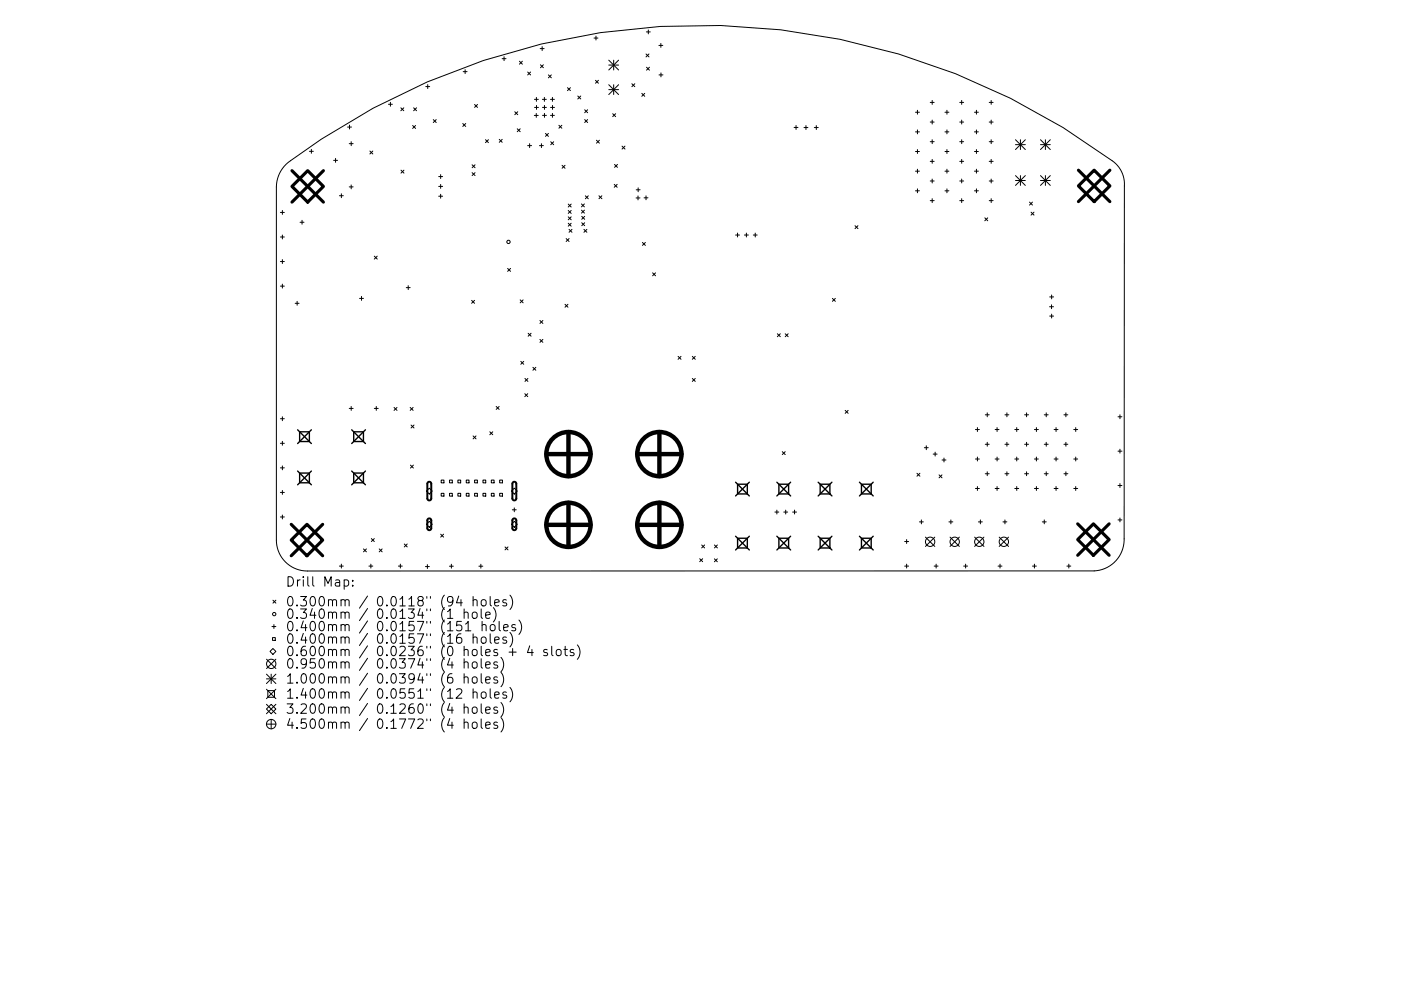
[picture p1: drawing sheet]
<svg xmlns="http://www.w3.org/2000/svg" width="297mm" height="210mm" viewBox="0 0 297 210" stroke-linecap="round" stroke-linejoin="round" font-family="sans-serif">
<defs><g id="words">
<g font-size="2.8">
<text x="60.5" y="124.5">Drill Map:</text>
<text x="60.5" y="128.7">0.300mm / 0.0118&quot; (94 holes)</text>
<text x="60.5" y="131.3">0.340mm / 0.0134&quot; (1 hole)</text>
<text x="60.5" y="133.9">0.400mm / 0.0157&quot; (151 holes)</text>
<text x="60.5" y="136.6">0.400mm / 0.0157&quot; (16 holes)</text>
<text x="60.5" y="139.2">0.600mm / 0.0236&quot; (0 holes + 4 slots)</text>
<text x="60.5" y="141.9">0.950mm / 0.0374&quot; (4 holes)</text>
<text x="60.5" y="145">1.000mm / 0.0394&quot; (6 holes)</text>
<text x="60.5" y="148.2">1.400mm / 0.0551&quot; (12 holes)</text>
<text x="60.5" y="151.4">3.200mm / 0.1260&quot; (4 holes)</text>
<text x="60.5" y="154.6">4.500mm / 0.1772&quot; (4 holes)</text>
</g>
</g></defs>
<g fill="none" stroke="#000" stroke-width=".21">
<path d="M90.3 18.4h.8M90.7 18v.8M98.2 15.2h.8M98.6 14.8v.8M106.5 12.5h.8M106.9 12v.9M110.1 13l.7 .6M110.8 13l-.7 .6M111.9 15.3l.6 .6M112.5 15.3l-.6 .6M114.5 10.3h.9M114.6 13.7l.6 .7"/>
<path d="M114.9 9.9v.8M115.2 13.7l-.6 .7M116.3 15.9l.6 .6M116.9 15.9l-.6 .6M120.3 18.6l.6 .6M120.9 18.6l-.6 .6M125.9 8.1h.9M126.3 17l.6 .7M126.4 7.7v.8M126.9 17l-.6 .7M129.1 12.8l2.1 2M129.1 13.8h2.1"/>
<path d="M129.1 18l2.1 2.1M129.1 19h2.1M130.1 12.8v2M130.1 18v2.1M131.2 12.8l-2.1 2M131.2 18l-2.1 2.1M134 17.8l.6 .6M134.6 17.8l-.6 .6M136.1 19.8l.6 .6M136.7 19.8l-.6 .6M137 11.5l.6 .6M137 6.8h.9"/>
<path d="M137.1 14.3l.6 .6M137.5 6.4v.8M137.6 11.5l-.6 .6M137.7 14.3l-.6 .6M139.7 9.6h.8M139.7 15.9h.9M140.1 9.2v.9M140.1 15.5v.8M60.7 34.9a146.1 146.1 0 0 1 175.9-.2 6 6 0 0 1 1.8 4.8l-.1 74.8a6.7 6.7 0 0 1-6.3 6.8h-166.8a6.5 6.5 0 0 1-6.6-6.5v-74.9a6.8 6.8 0 0 1 2.1-4.8zM65.6 32.1h.8M66 31.7v.8M70.7 34h.9"/>
<path d="M71.1 33.6v.8M73.7 27h.8M74 30.5h.9M74 39.7h.9M74.1 26.5v.9M74.5 30.1v.8M74.5 39.2v.9M78.4 32l.6 .7M79 32l-.6 .7M82.4 22.1h.8M82.8 21.7v.8M85 22.9l.6 .6"/>
<path d="M85 36.1l.6 .6M85.6 22.9l-.6 .6M85.6 36.1l-.6 .6M87.5 26.6l.6 .6M87.7 22.9l.6 .6M88.1 26.6l-.6 .6M88.3 22.9l-.6 .6M91.9 25.4l.6 .6M92.5 25.4l-.6 .6M93 37.5h.8M93 39.5h.8M93.4 37v.9"/>
<path d="M93.4 39.1v.9M98.1 26.2l.6 .6M98.7 26.2l-.6 .6M100.1 35l.6 .6M100.1 36.6l.6 .7M100.6 22.2l.6 .6M100.7 35l-.6 .6M100.7 36.6l-.6 .7M101.2 22.2l-.6 .6M102.9 29.6l.7 .7M103.6 29.6l-.7 .7M105.9 29.6l.6 .6"/>
<path d="M106.5 29.6l-.6 .6M109.1 23.7l.7 .6M109.7 27.3l.6 .6M109.8 23.7l-.7 .6M110.3 27.3l-.6 .6M111.9 30.9h.8M112.3 30.5v.8M113.3 24.5h.8M113.3 21.1h.8M113.3 22.8h.9M113.7 24.1v.8M113.7 20.7v.8"/>
<path d="M113.7 22.4v.8M114.4 30.9h.8M114.8 30.5v.8M115 21.1h.8M115 24.5h.9M115 22.8h.9M115.4 20.7v.8M115.4 22.4v.8M115.4 24.1v.8M115.6 28.3l.7 .6M116.3 28.3l-.7 .6M116.7 24.5h.8"/>
<path d="M116.7 21.1h.8M116.7 22.8h.9M116.8 30.1l.6 .6M117.1 20.7v.8M117.1 24.1v.8M117.1 22.4v.8M117.4 30.1l-.6 .6M118.5 26.6l.6 .6M119.1 26.6l-.6 .6M119.2 35.1l.6 .6M119.8 35.1l-.6 .6M122.5 20.4l.6 .6"/>
<path d="M123.1 20.4l-.6 .6M124 23.3l.6 .6M124 25.4l.6 .6M124.6 23.3l-.6 .6M124.6 25.4l-.6 .6M126.5 29.8l.6 .6M127.1 29.8l-.6 .6M129.9 24.1l.6 .6M130.2 39.1l.7 .6M130.3 34.9l.6 .6M130.5 24.1l-.6 .6M130.9 39.1l-.7 .6"/>
<path d="M130.9 34.9l-.6 .6M131.9 31l.6 .6M132.5 31l-.6 .6M135.3 39.9v.8M168.4 27h.8M168.8 26.6v.9M170.5 27.1h.8M170.9 26.6v.9M172.7 27.1h.8M173.1 26.6v.9M194.1 23.8h.8M194.1 28h.8"/>
<path d="M194.1 32.1h.8M194.1 36.3h.8M194.5 23.4v.8M194.5 27.6v.8M194.5 31.7v.9M194.5 35.9v.8M197.2 21.7h.9M197.2 25.9h.9M197.2 30.1h.9M197.2 34.2h.9M197.2 38.4h.9M197.6 21.3v.8"/>
<path d="M197.6 25.5v.8M197.6 29.6v.9M197.6 33.8v.8M197.6 38v.8M200.4 23.8h.8M200.4 28h.8M200.4 32.1h.8M200.4 36.3h.8M200.8 23.4v.8M200.8 27.6v.8M200.8 31.7v.9M200.8 35.9v.8"/>
<path d="M203.5 21.7h.8M203.5 25.9h.8M203.5 30.1h.8M203.5 34.2h.8M203.5 38.4h.8M203.9 21.3v.8M203.9 25.5v.8M203.9 29.6v.9M203.9 33.8v.8M203.9 38v.8M206.6 23.8h.8M206.6 28h.8"/>
<path d="M206.6 32.1h.8M206.6 36.3h.8M207 23.4v.8M207 27.6v.8M207 31.7v.9M207 35.9v.8M209.7 21.7h.9M209.7 25.9h.9M209.7 30.1h.9M209.7 34.2h.9M209.7 38.4h.9M210.1 21.3v.8"/>
<path d="M210.1 25.5v.8M210.1 29.6v.9M210.1 33.8v.8M210.1 38v.8M215.3 29.6l2.1 2.1M215.3 30.7h2.1M215.3 37.3l2.1 2M215.3 38.3h2.1M216.3 29.6v2.1M216.3 37.3v2M217.4 29.6l-2.1 2.1M217.4 37.3l-2.1 2"/>
<path d="M220.6 30.7h2.1M220.6 38.3h2.1M220.6 29.6l2.1 2.1M220.6 37.3l2.1 2M221.6 29.6v2.1M221.6 37.3v2M222.7 29.6l-2.1 2.1M222.7 37.3l-2.1 2M59.5 45.1h.8M59.5 50.3h.8M59.5 55.5h.8M59.9 44.7v.8"/>
<path d="M59.9 49.9v.8M59.9 55.1v.8M63.6 47.2h.9M64 46.7v.9M72 41.5h.8M72.4 41.1v.8M79.4 54.3l.6 .7M80 54.3l-.6 .7M93 41.6h.8M93.4 41.2v.8M107.6 56.9l.7 .7M108.3 56.9l-.7 .7"/>
<path d="M120 50.6l.7 .6M120.5 43.3l.6 .6M120.5 44.7l.6 .6M120.5 46l.6 .6M120.5 47.4l.6 .6M120.6 48.7l.7 .6M120.7 50.6l-.7 .6M121.1 43.3l-.6 .6M121.1 44.7l-.6 .6M121.1 46l-.6 .6M121.1 47.4l-.6 .6M121.3 48.7l-.7 .6"/>
<path d="M123.3 43.3l.6 .6M123.3 44.6l.6 .6M123.3 45.9l.7 .6M123.3 47.3l.7 .6M123.8 48.7l.6 .6M123.9 43.3l-.6 .6M123.9 44.6l-.6 .6M124 45.9l-.7 .6M124 47.3l-.7 .6M124.1 41.5l.6 .7M124.4 48.7l-.6 .6M124.7 41.5l-.6 .7"/>
<path d="M127 41.5l.6 .7M127.6 41.5l-.6 .7M134.9 42h.8M134.9 40.3h.8M135.3 41.6v.8M136.2 51.4l.6 .7M136.6 42h.8M136.8 51.4l-.6 .7M137 41.6v.8M138.4 57.9l.6 .6M139 57.9l-.6 .6M156 49.9h.8"/>
<path d="M156.4 49.4v.9M157.8 49.9h.9M158.2 49.4v.9M159.7 49.9h.8M160.1 49.4v.9M181.3 47.9l.6 .6M181.9 47.9l-.6 .6M194.1 40.5h.8M194.5 40.1v.8M197.2 42.6h.9M197.6 42.2v.8M200.4 40.5h.8"/>
<path d="M200.8 40.1v.8M203.5 42.6h.8M203.9 42.2v.8M206.6 40.5h.8M207 40.1v.8M208.8 46.2l.6 .6M209.4 46.2l-.6 .6M209.7 42.6h.9M210.1 42.2v.8M218.3 42.9l.6 .6M218.6 45l.6 .6M218.9 42.9l-.6 .6"/>
<path d="M219.2 45l-.6 .6M59.5 60.7h.8M59.9 60.3v.8M62.6 64.4h.8M63 63.9v.9M76.2 63.3h.9M76.6 62.9v.8M86.1 61h.9M86.5 60.6v.8M100 63.7l.6 .7M100.6 63.7l-.6 .7M110.3 63.6l.6 .6"/>
<path d="M110.4 76.7l.6 .6M110.9 63.6l-.6 .6M111 76.7l-.6 .6M112 70.7l.6 .6M112.6 70.7l-.6 .6M113 77.9l.6 .7M113.6 77.9l-.6 .7M114.5 72l.6 .6M114.5 68l.6 .6M115.1 72l-.6 .6M115.1 68l-.6 .6M119.8 64.6l.6 .6"/>
<path d="M120.4 64.6l-.6 .6M143.8 75.6l.6 .6M144.4 75.6l-.6 .6M146.8 75.6l.6 .6M147.4 75.6l-.6 .6M164.8 70.8l.6 .6M165.4 70.8l-.6 .6M166.5 70.8l.6 .6M167.1 70.8l-.6 .6M176.5 63.3l.6 .6M177.1 63.3l-.6 .6M222.5 65.1h.9"/>
<path d="M222.6 63h.8M222.6 67.1h.8M222.9 64.7v.8M223 62.6v.8M223 66.6v.9M59.5 88.8h.8M59.5 94.1h.8M59.5 99.3h.8M59.9 88.4v.9M59.9 93.6v.9M59.9 98.8v.9M74 86.7h.9"/>
<path d="M74.5 86.2v.9M79.4 86.7h.8M79.8 86.2v.9M83.5 86.4l.7 .7M84.2 86.4l-.7 .7M87 86.4l.6 .7M87 98.7l.6 .6M87.2 90.2l.6 .6M87.6 86.4l-.6 .7M87.6 98.7l-.6 .6M87.8 90.2l-.6 .6M100.3 92.5l.6 .6"/>
<path d="M100.9 92.5l-.6 .6M103.8 91.6l.7 .6M104.5 91.6l-.7 .6M105.2 86.2l.6 .7M105.8 86.2l-.6 .7M111.3 83.5l.6 .7M111.3 80.3l.6 .6M111.9 83.5l-.6 .7M111.9 80.3l-.6 .6M146.8 80.3l.6 .6M147.4 80.3l-.6 .6M165.9 95.8l.6 .6"/>
<path d="M166.5 95.8l-.6 .6M179.2 87.1l.6 .6M179.8 87.1l-.6 .6M196 95h.8M196.4 94.6v.8M197.9 96.3h.8M198.3 95.9v.9M199.7 97.6h.9M200.1 97.2v.8M206.8 91.1h.8M206.8 97.4h.8M207.2 90.7v.9"/>
<path d="M207.2 97v.8M208.9 88h.8M208.9 94.3h.8M209.3 87.6v.8M209.3 93.8v.9M211 91.1h.8M211 97.4h.8M211.4 90.7v.9M211.4 97v.8M213.1 88h.8M213.1 94.3h.8M213.5 87.6v.8"/>
<path d="M213.5 93.8v.9M215.2 91.1h.8M215.2 97.4h.8M215.6 90.7v.9M215.6 97v.8M217.2 88h.9M217.2 94.3h.9M217.7 87.6v.8M217.7 93.8v.9M219.3 91.1h.9M219.3 97.4h.9M219.7 90.7v.9"/>
<path d="M219.7 97v.8M221.4 88h.8M221.4 94.3h.8M221.8 87.6v.8M221.8 93.8v.9M223.5 91.1h.8M223.5 97.4h.8M223.9 90.7v.9M223.9 97v.8M225.6 88h.8M225.6 94.3h.8M226 87.6v.8"/>
<path d="M226 93.8v.9M227.7 91.1h.8M227.7 97.4h.8M228.1 90.7v.9M228.1 97v.8M237 88.4h.9M237 95.7h.9M237.5 88v.8M237.5 95.3v.8M59.5 104.5h.8M59.5 109.7h.8M59.9 104.1v.8"/>
<path d="M59.9 109.3v.8M72.4 119.7v.8M77.1 116.5l.6 .6M77.7 116.5l-.6 .6M78.6 119.7v.8M78.7 114.3l.7 .6M79.4 114.3l-.7 .6M80.4 116.5l.6 .6M81 116.5l-.6 .6M84.9 119.7v.8M85.7 115.4l.6 .6M86.3 115.4l-.6 .6"/>
<path d="M90.4 104.2l.6-.6 .6 .6-.6 .6zM90.6 119.8v.8M91 110.6l.6 .6-.6 .7-.6-.7zM93.4 113.3l.7 .7M93.5 101.9h.6v.5h-.6zM93.5 104.7h.6v.6h-.6zM94.1 113.3l-.7 .7M95.3 101.9h.6v.5h-.6zM95.3 104.7h.6v.6h-.6zM95.7 119.7v.8M97.1 101.9h.6v.5h-.6zM97.1 104.7h.6v.6h-.6z"/>
<path d="M98.9 101.9h.5v.5h-.5zM98.9 104.7h.5v.6h-.5zM100.6 101.9h.6v.5h-.6zM100.6 104.7h.6v.6h-.6zM102 119.7v.8M102.4 101.9h.6v.5h-.6zM102.4 104.7h.6v.6h-.6zM104.2 101.9h.6v.5h-.6zM104.2 104.7h.6v.6h-.6zM105.9 101.9h.6v.5h-.6zM105.9 104.7h.6v.6h-.6zM107.1 116l.6 .7"/>
<path d="M107.7 116l-.6 .7M108.6 108.2h.9M109 107.7v.9M109 103.6l.7 .6-.7 .6-.6-.6zM109 110.6l.7 .6-.7 .7-.6-.7zM148.3 118.5l.7 .7M148.8 115.6l.6 .7M149 118.5l-.7 .7M149.4 115.6l-.6 .7M151.5 118.6l.6 .6M151.5 115.6l.6 .7M152.1 118.6l-.6 .6"/>
<path d="M152.1 115.6l-.6 .7M164.3 108.6h.8M164.7 108.2v.9M166.2 108.6h.8M166.6 108.2v.9M168 108.6h.9M168.5 108.2v.9M191.8 114.9h.8M192.2 114.5v.8M192.2 119.7v.8M194.4 100.4l.6 .6M194.9 110.7h.9"/>
<path d="M195 100.4l-.6 .6M195.3 110.3v.8M196.2 114l2 1.9M198.2 114l-2 1.9M198.5 119.7v.8M199.1 100.7l.6 .7M199.7 100.7l-.6 .7M201.2 110.7h.8M201.4 114l2 1.9M201.6 110.3v.8M203.4 114l-2 1.9M204.7 119.7v.8"/>
<path d="M206.6 114l2 1.9M206.8 103.6h.8M207.2 103.2v.9M207.4 110.7h.9M207.9 110.3v.8M208.6 114l-2 1.9M208.9 100.5h.8M209.3 100.1v.8M211 103.6h.8M211.4 103.2v.9M211.8 114l2 1.9M212 119.7v.8"/>
<path d="M212.6 110.7h.9M213.1 100.5h.8M213.1 110.3v.8M213.5 100.1v.8M213.8 114l-2 1.9M215.2 103.6h.8M215.6 103.2v.9M217.2 100.5h.9M217.7 100.1v.8M219.3 103.6h.9M219.3 119.7v.8M219.7 103.2v.9"/>
<path d="M221 110.7h.8M221.4 100.5h.8M221.4 110.3v.8M221.8 100.1v.8M223.5 103.6h.8M223.9 103.2v.9M225.6 100.5h.8M226 100.1v.8M226.6 119.7v.8M227.7 103.6h.8M228.1 103.2v.9M237 103h.9"/>
<path d="M237 110.3h.9M237.5 102.6v.8M237.5 109.9v.8M56.5 139.9l2 1.9M57.2 138.2l.7-.6 .6 .6-.6 .6zM57.7 132.9h.8M57.8 135.3h.6v.6h-.6zM57.9 127.3l.6 .7M58.1 132.5v.8M58.5 127.3l-.6 .7M58.5 139.9l-2 1.9M72 120.1h.8"/>
<path d="M73 123.1l.5-.1 .4 .4v.6l-.2 .3h-.7M74.8 124.2v.2M74.8 123.1v.2M78.2 120.1h.8M84.5 120.1h.8M90.2 120.2h.8M94.9 129.8l.6-.6v2M95.3 120.1h.8M97.3 126.5l-.5 1.4h1.2M97.7 134.5a.79 .79 0 0 0-.9 .8v.8l.2 .3 .5 .1 .3-.2 .1-.7-.2-.3-.5-.1-.4 .4M98.4 130.1l.3-.2 .5 .1 .1 1.2M98.4 129.2v2"/>
<path d="M98.4 139.8v2M98.7 133.8h1.1M100.2 130.1a.54 .54 0 0 1 .5-.2 .54 .54 0 0 1 .5 .3v.6a.54 .54 0 0 1-.6 .4 .54 .54 0 0 1-.5-.4zM100.3 127.4l.3-.2 .5 .1 .1 1.3M100.3 135.3a.5 .5 0 0 1 .9 .1v1.1M100.3 126.6v2M100.3 134.5v2M101.5 120.1h.9M102 129.2v1.7l.3 .3M102 139.8v1.7l.3 .3M102.1 127.4l.3-.2a.54 .54 0 0 1 .7 .4v.6a.54 .54 0 0 1-.6 .4 .54 .54 0 0 1-.5-.4zM102.1 135.3a.54 .54 0 0 1 .6-.2 .54 .54 0 0 1 .4 .4v.6a.54 .54 0 0 1-.6 .4 .54 .54 0 0 1-.5-.4z"/>
<path d="M102.2 132.7a.5 .5 0 0 1 .9 .1v1M102.2 131.8v2M103 130.5l.9-.2-.1-.3-.5-.1-.3 .2 .1 1h.7M103.9 126.6v1.7l.3 .3M103.9 134.5v1.7l.3 .3M104 132.7a.54 .54 0 0 1 .6-.2 .54 .54 0 0 1 .4 .4v.6a.54 .54 0 0 1-.5 .4 .54 .54 0 0 1-.6-.4zM104.6 128.9a2.29 2.29 0 0 1 0 3.1M104.9 127.9l.9-.2-.1-.4-.5-.1-.3 .3 .1 1h.7M104.9 135.8l.9-.2-.1-.4-.5-.1-.3 .3 .1 1h.7M105.8 131.8v1.8l.3 .2M106.2 139.5a2.29 2.29 0 0 1 0 3M106.8 133.2l.9-.2-.1-.4-.5-.1-.3 .3 .1 .9h.7"/>
<path d="M107.4 127.3l-.5-.1-.3 .3 .1 .3 .7 .2v.5h-.8M107.4 135.2l-.5-.1-.3 .3 .1 .3 .7 .2v.5h-.8M107.9 138.4h1.6M108.1 126.3a2.29 2.29 0 0 1 0 3M108.1 134.2a2.29 2.29 0 0 1 0 3M108.7 137.6v1.5M109.3 132.6l-.5-.1-.3 .3 .1 .3 .7 .2v.4h-.8M110 131.6a2.29 2.29 0 0 1 0 3M112.3 137l-.5 1.5h1.3M112.8 137.8v1.3M116 137.9l-.5-.1-.2 .3 .1 .3 .6 .1v.5h-.7M117 137.1v1.7l.3 .3"/>
<path d="M118 138a.54 .54 0 0 1 .6-.2 .54 .54 0 0 1 .4 .4v.5a.54 .54 0 0 1-.5 .4 .54 .54 0 0 1-.6-.4zM119.5 137.8h.8M119.8 137.1v1.7l.1 .2 .4 .1M121.6 137.9l-.4-.1-.3 .3 .1 .3 .6 .1v.5h-.7M122.4 136.8a2.29 2.29 0 0 1 0 3.1M191.8 120.1h.8M198.1 120.1h.8M204.3 120.1h.8M211.6 120.1h.8M218.9 120.1h.8M226.2 120.1h.8M56.5 150.4l1-1 1 1-1 1z"/>
<path d="M56.5 143l2 2M56.5 144h2M56.5 146.2l2 2M56.5 149.4l2 2M56.5 153.6h2M56.8 146.5h1.4v1.4h-1.4zM57.5 143v2M57.5 152.6v2M58.5 143l-2 2M58.5 146.2l-2 2M58.5 149.4l-2 2M96.8 146.3l.3-.2 .6 .1a.54 .54 0 0 1 .1 .8l-1.1 1.1h1.2"/>
<path d="M98.4 140.6l.3-.2 .5 .1 .1 1.3M98.4 143.8l.3-.2 .5 .1 .1 1.2M98.4 150.2l.3-.2 .5 .1 .1 1.2M98.4 153.4l.3-.2 .5 .1 .1 1.2M98.4 142.9v2M98.4 149.3v2M98.4 152.5v2M100.2 140.6a.54 .54 0 0 1 .5-.2 .54 .54 0 0 1 .5 .4l-.1 .8a.54 .54 0 0 1-.6 .2 .54 .54 0 0 1-.4-.4zM100.2 143.8a.54 .54 0 0 1 .5-.2 .54 .54 0 0 1 .5 .4v.6a.54 .54 0 0 1-.6 .4 .54 .54 0 0 1-.5-.4zM100.2 150.2a.54 .54 0 0 1 .5-.2 .54 .54 0 0 1 .5 .4v.6a.54 .54 0 0 1-.6 .4 .54 .54 0 0 1-.5-.4zM100.2 153.4a.54 .54 0 0 1 .5-.2 .54 .54 0 0 1 .5 .4v.6a.54 .54 0 0 1-.6 .4 .54 .54 0 0 1-.5-.4zM100.3 147l.3-.2 .5 .1 .1 1.2"/>
<path d="M100.3 146.1v2M102 142.9v1.8l.3 .2M102 149.3v1.8l.3 .2M102 152.5v1.8l.3 .2M102.2 146.9l.2-.1a.54 .54 0 0 1 .7 .4v.6a.54 .54 0 0 1-.6 .4 .54 .54 0 0 1-.5-.4v-.6zM103 141.1l.9-.2-.1-.4-.5-.1-.3 .3 .1 1h.7M103 144.3l.9-.2-.1-.4-.5-.1-.3 .3 .1 .9h.7M103 150.7l.9-.2-.1-.4-.5-.1-.3 .3 .1 .9h.7M103 153.9l.9-.2-.1-.4-.5-.1-.3 .3 .1 .9h.7M103.9 146.1v1.8l.3 .2M104.9 147.5l.9-.2-.1-.4-.5-.1-.3 .3 .1 .9h.7M105.5 140.5l-.5-.1-.3 .3 .1 .3 .7 .2v.5h-.8"/>
<path d="M105.5 143.7l-.5-.1-.3 .3 .1 .3 .7 .2v.4h-.8M105.5 150.1l-.5-.1-.3 .3 .1 .3 .7 .2v.4h-.8M105.5 153.3l-.5-.1-.3 .3 .1 .3 .7 .2v.4h-.8M106.2 142.7a2.29 2.29 0 0 1 0 3M106.2 149.1a2.29 2.29 0 0 1 0 3M106.2 152.3a2.29 2.29 0 0 1 0 3M107.4 146.9l-.5-.1-.3 .3 .1 .3 .7 .2v.4h-.8M108.1 145.9a2.29 2.29 0 0 1 0 3"/>
<circle cx="107.8" cy="51.3" r=".35"/>
<circle cx="197.2" cy="114.9" r=".99"/>
<circle cx="202.4" cy="114.9" r=".99"/>
<circle cx="207.6" cy="114.9" r=".99"/>
<circle cx="212.8" cy="114.9" r=".99"/>
<circle cx="58.1" cy="130.3" r=".35"/>
<circle cx="57.5" cy="153.6" r="1"/>
<circle cx="57.5" cy="140.9" r=".99"/>
</g>
<path d="M90.7 102.3l.5-.1 .2 .4v3.2l-.3 .4-.3-.1-.2-.3v-3.2zM90.7 110.1l.4-.1 .3 .3v1.8l-.3 .4-.3-.1-.2-.3zM108.8 102.3l.4-.1 .3 .4v3.2l-.4 .4-.3-.1-.2-.3v-3.2zM108.8 110.1l.4-.1 .3 .3v1.8l-.4 .4-.3-.1-.2-.3z" fill="none" stroke="#000" stroke-width=".42"/>
<g fill="none" stroke="#000" stroke-width=".29">
<path d="M63.1 91.2l2.9 2.9M63.1 99.9l2.9 3M63.5 91.6h2.1v2.1h-2.1zM66 91.2l-2.9 2.9M66 99.9l-2.9 3M74.6 91.2l2.9 2.9M74.6 99.9l2.9 3M75 91.6h2.1v2.1h-2.1zM77.5 91.2l-2.9 2.9M77.5 99.9l-2.9 3M63.5 100.4h2.1v2h-2.1zM75 100.4h2.1v2h-2.1z"/>
<path d="M156 102.3l2.9 2.9M156 113.8l2.9 2.9M156.4 102.7h2v2.1h-2zM156.4 114.2h2v2.1h-2zM158.9 102.3l-2.9 2.9M158.9 113.8l-2.9 2.9M164.7 102.3l2.9 2.9M164.7 113.8l2.9 2.9M165.1 102.7h2.1v2.1h-2.1zM165.1 114.2h2.1v2.1h-2.1zM167.6 102.3l-2.9 2.9M167.6 113.8l-2.9 2.9"/>
<path d="M173.5 102.3l2.9 2.9M173.5 113.8l2.9 2.9M173.9 102.7h2.1v2.1h-2.1zM173.9 114.2h2.1v2.1h-2.1zM176.4 102.3l-2.9 2.9M176.4 113.8l-2.9 2.9M182.2 102.3l2.9 2.9M182.2 113.8l2.9 2.9M182.6 102.7h2.1v2.1h-2.1zM182.6 114.2h2.1v2.1h-2.1zM185.1 102.3l-2.9 2.9M185.1 113.8l-2.9 2.9"/>
</g>
<path d="M61.9 36.2l6.7 6.7M65.2 36.2l3.4 3.3-3.4 3.4-3.3-3.4zM68.6 36.2l-6.7 6.7M228.6 39.4l3.4-3.3 3.3 3.3-3.3 3.4zM228.6 36.1l6.7 6.7M235.3 36.1l-6.7 6.7M61.7 114.6l3.4-3.4 3.3 3.4-3.3 3.3zM61.7 111.2l6.7 6.7M68.4 111.2l-6.7 6.7M228.5 114.5l3.3-3.4 3.4 3.4-3.4 3.3zM228.5 111.1l6.7 6.7M235.2 111.1l-6.7 6.7" fill="none" stroke="#000" stroke-width=".67"/>
<g fill="none" stroke="#000" stroke-width=".94">
<path d="M115.8 96.3h9.4M120.5 91.7v9.3M135.1 96.3h9.4M139.8 91.7v9.3M115.8 111.4h9.4M120.5 106.7v9.3M135.1 111.4h9.4M139.8 106.7v9.3"/>
<circle cx="120.5" cy="96.3" r="4.7"/>
<circle cx="139.8" cy="96.3" r="4.7"/>
<circle cx="120.5" cy="111.4" r="4.7"/>
<circle cx="139.8" cy="111.4" r="4.7"/>
</g>
<use href="#words"/>
</svg>
